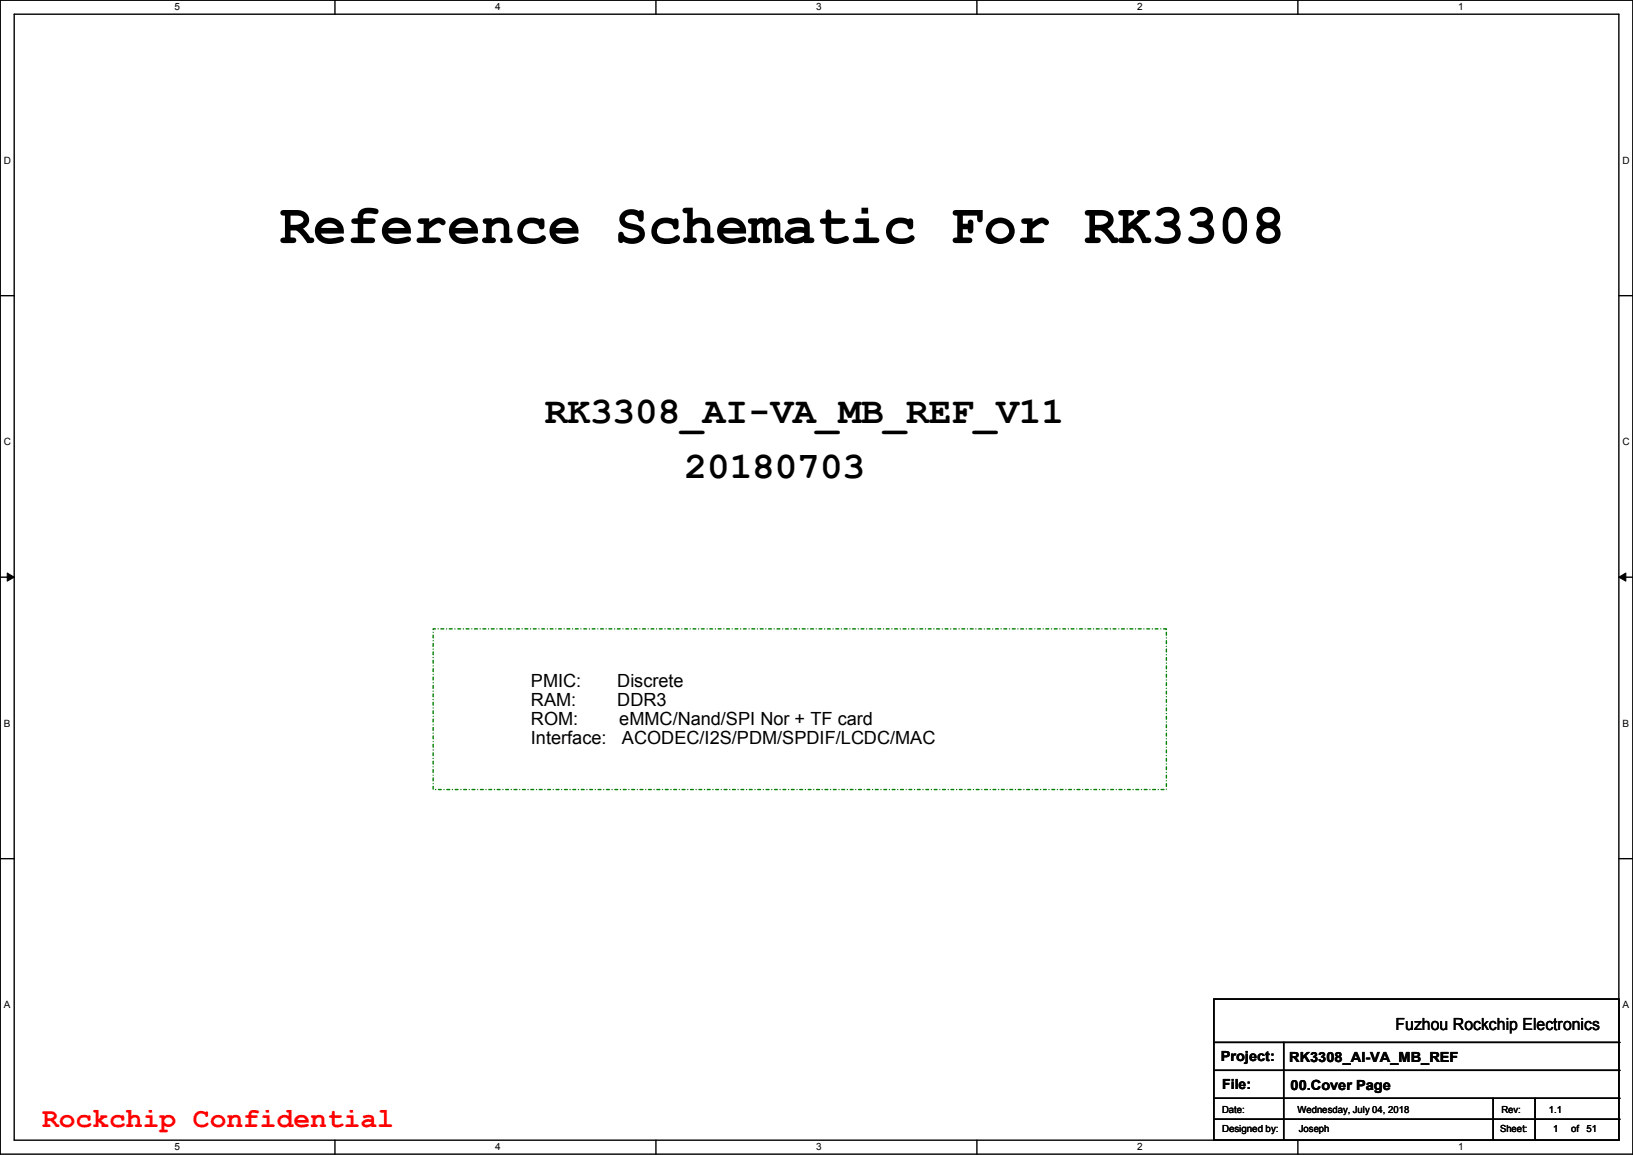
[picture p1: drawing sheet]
<svg xmlns="http://www.w3.org/2000/svg" width="297mm" height="210mm" viewBox="0 0 297 210" stroke-linecap="round" stroke-linejoin="round" font-family="sans-serif">
<defs><g id="words">
<text font-size="10.2" x="50.8" y="44.2">Reference Schematic For RK3308</text>
<g font-size="6.9">
<text x="99.1" y="76.8">RK3308_AI-VA_MB_REF_V11</text>
<text x="124.5" y="87">20180703</text>
</g>
<text font-size="5.1" fill="#f00" x="7.7" y="205">Rockchip Confidential</text>
<g font-size="3.3">
<text x="96.6" y="124.9">PMIC:</text>
<text x="112.3" y="124.9">Discrete</text>
<text x="96.6" y="128.4">RAM:</text>
<text x="96.6" y="131.8">ROM:</text>
<text x="112.3" y="128.4">DDR3</text>
<text x="112.6" y="131.8">eMMC/Nand/SPI Nor + TF card</text>
<text x="96.6" y="135.2">Interface:</text>
<text x="113.1" y="135.2">ACODEC/I2S/PDM/SPDIF/LCDC/MAC</text>
</g>
<text font-size="3" x="253.8" y="187.2">Fuzhou Rockchip Electronics</text>
<g font-size="2.5">
<text x="222" y="192.9">Project:</text>
<text x="222.3" y="198">File:</text>
<text x="234.5" y="193.2">RK3308_AI-VA_MB_REF</text>
<text x="234.7" y="198.2">00.Cover Page</text>
</g>
<g font-size="1.8">
<text x="31.8" y="1.9">5</text>
<text x="90.1" y="1.9">4</text>
<text x="148.5" y="1.9">3</text>
<text x="206.8" y="1.9">2</text>
<text x="265.2" y="1.9">1</text>
<text x=".7" y="29.8">D</text>
<text x="295.1" y="29.8">D</text>
<text x=".7" y="80.9">C</text>
<text x="295.1" y="80.9">C</text>
<text x=".7" y="132.1">B</text>
<text x="295.1" y="132.1">B</text>
<text x=".7" y="183.3">A</text>
<text x="295.1" y="183.3">A</text>
<text x="222.3" y="202.3">Date:</text>
<text x="236" y="202.3">Wednesday, July 04, 2018</text>
<text x="273.1" y="202.3">Rev:</text>
<text x="281.7" y="202.3">1.1</text>
<text x="31.8" y="209.2">5</text>
<text x="90.1" y="209.2">4</text>
<text x="148.5" y="209.2">3</text>
<text x="206.8" y="209.2">2</text>
<text x="222.3" y="205.9">Designed by:</text>
<text x="236.2" y="205.9">Joseph</text>
<text x="265.2" y="209.2">1</text>
<text x="272.8" y="205.9">Sheet:</text>
<text x="282.5" y="205.9">1</text>
<text x="285.7" y="205.9">of</text>
<text x="288.6" y="205.9">51</text>
</g>
</g></defs>
<path d="M0 0h297v209.8h-297zM2.6 2.6h291.8v204.7h-291.8z" fill="none" stroke="#000" stroke-width=".25"/>
<g fill="#fff">
<path d="M31.7 .3h1v2h-1z"/>
<path d="M31.7 207.6h1v2h-1z"/>
</g>
<path d="M60.9 0v2.6M60.9 207.3v2.5" fill="none" stroke="#000" stroke-width=".25"/>
<g fill="#fff">
<path d="M90.1 .3h1v2h-1z"/>
<path d="M90.1 207.6h1v2h-1z"/>
</g>
<path d="M119.3 0v2.6M119.3 207.3v2.5" fill="none" stroke="#000" stroke-width=".25"/>
<g fill="#fff">
<path d="M148.5 .3h.9v2h-.9z"/>
<path d="M148.5 207.6h.9v2h-.9z"/>
</g>
<path d="M177.7 0v2.6M177.7 207.3v2.5" fill="none" stroke="#000" stroke-width=".25"/>
<g fill="#fff">
<path d="M206.8 .3h1v2h-1z"/>
<path d="M206.8 207.6h1v2h-1z"/>
</g>
<path d="M236.1 0v2.6M236.1 207.3v2.5" fill="none" stroke="#000" stroke-width=".25"/>
<g fill="#fff">
<path d="M265.2 .3h1v2h-1z"/>
<path d="M265.2 207.6h1v2h-1z"/>
<path d="M.7 28.2h1.2v1.9h-1.2z"/>
<path d="M295.1 28.2h1.2v1.9h-1.2z"/>
<path d="M.7 79.3h1.2v2h-1.2z"/>
<path d="M295.1 79.3h1.2v2h-1.2z"/>
</g>
<path d="M0 53.8h2.6M294.4 53.8h2.6" fill="none" stroke="#000" stroke-width=".25"/>
<g fill="#fff">
<path d="M.7 130.5h1.2v2h-1.2z"/>
<path d="M295.1 130.5h1.1v2h-1.1z"/>
</g>
<path d="M0 104.9h2.6M294.4 104.9h2.6" fill="none" stroke="#000" stroke-width=".25"/>
<path d="M1.3 104.2l1.3 .7-1.3 .8zM294.4 104.9l1.3-.7v1.5z" fill="#000" stroke="#000" stroke-width=".18"/>
<g fill="#fff">
<path d="M.7 181.7h1.2v2h-1.2z"/>
<path d="M295.1 181.7h1.1v2h-1.1z"/>
</g>
<g fill="none" stroke="#000" stroke-width=".25">
<path d="M0 156.1h2.6M294.4 156.1h2.6M220.8 181.7h73.6v25.6h-73.6zM220.8 189.5h73.6M220.8 194.6h73.6M220.8 199.7h73.6M233.5 189.5v17.8M271.6 199.7v7.6M279.2 199.7v7.6M294.4 189.5h.1M294.4 194.6h.1M294.4 199.7h.1"/>
<path d="M220.8 203.5h73.6M233.5 207.3h.1M271.6 207.3h.1M279.2 207.3h.1M294.4 203.5h.1"/>
</g>
<path d="M78.8 114.3h133.3v29.3h-133.3z" fill="none" stroke="#008000" stroke-width=".25" stroke-dasharray=".5 .5 0 .5"/>
<use href="#words"/>
</svg>
